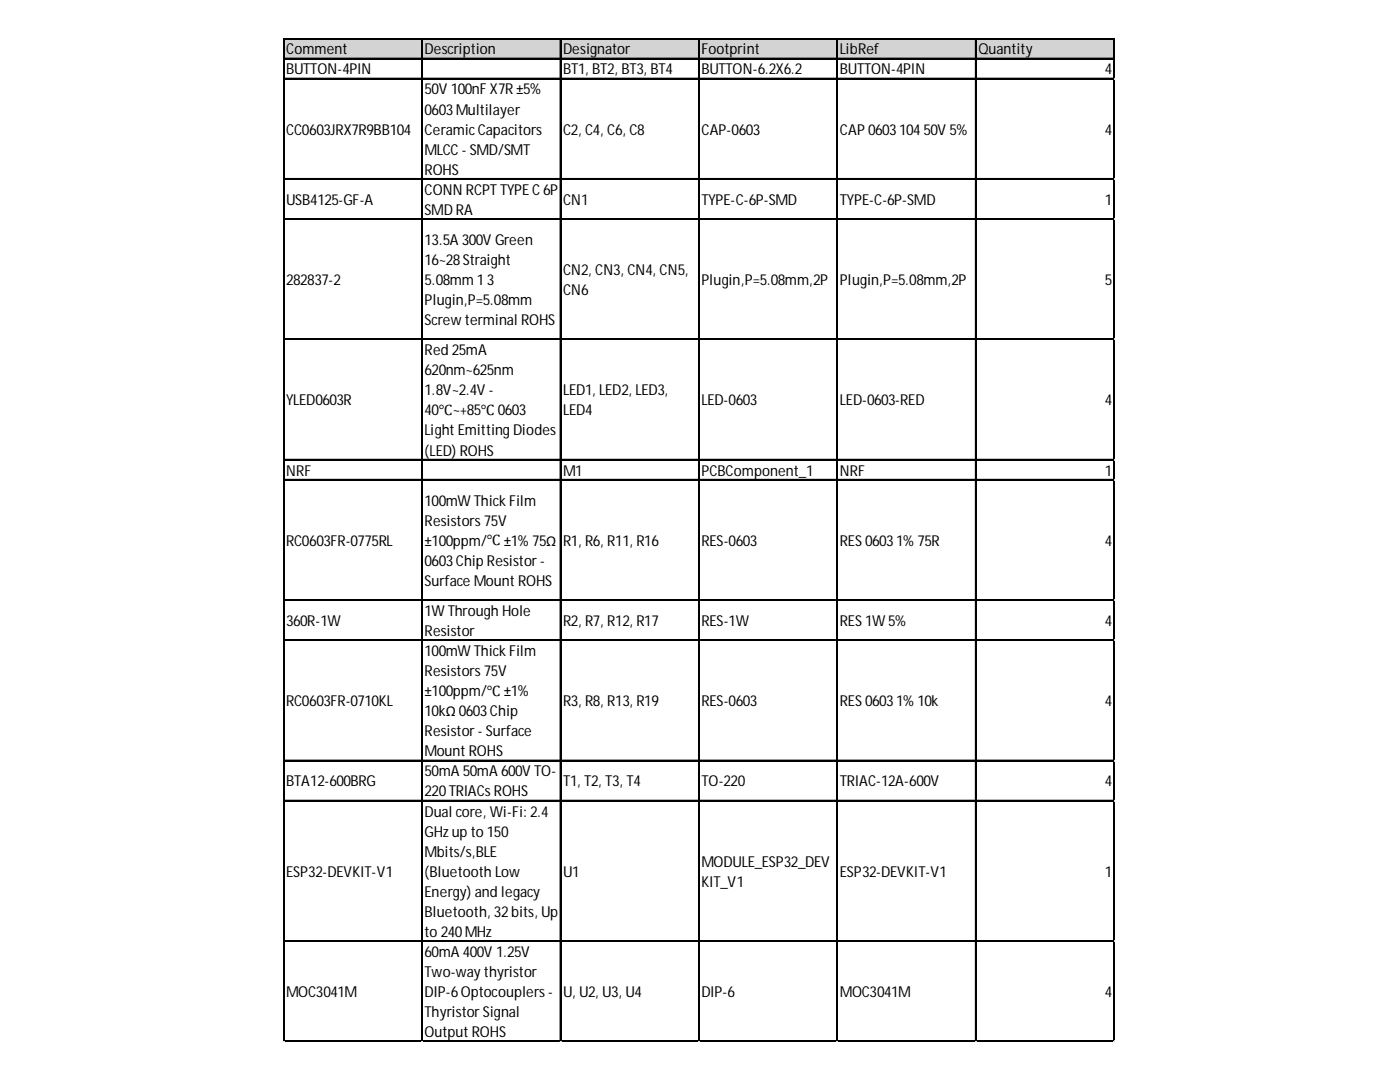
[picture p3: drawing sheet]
<svg xmlns="http://www.w3.org/2000/svg" width="279mm" height="216mm" viewBox="0 0 279 216" stroke-linecap="round" stroke-linejoin="round" font-family="sans-serif">
<defs><g id="words">
<g font-size="3">
<text x="57.1" y="10.9">Comment</text>
<text x="84.7" y="10.9">Description</text>
<text x="112.4" y="10.9">Designator</text>
<text x="140" y="10.9">Footprint</text>
<text x="167.6" y="10.9">LibRef</text>
<text x="195.3" y="10.9">Quantity</text>
<text x="57.1" y="14.9">BUTTON-4PIN</text>
<text x="112.4" y="14.9">BT1, BT2, BT3, BT4</text>
<text x="140" y="14.9">BUTTON-6.2X6.2</text>
<text x="167.6" y="14.9">BUTTON-4PIN</text>
<text x="220.5" y="14.9">4</text>
<text x="84.7" y="18.9">50V 100nF X7R ±5%</text>
<text x="84.7" y="22.9">0603Multilayer</text>
<text x="57.1" y="26.9">CC0603JRX7R9BB104</text>
<text x="84.7" y="26.9">CeramicCapacitors</text>
<text x="112.4" y="26.9">C2, C4, C6, C8</text>
<text x="140" y="26.9">CAP-0603</text>
<text x="167.6" y="26.9">CAP 060310450V 5%</text>
<text x="220.5" y="26.9">4</text>
<text x="84.7" y="30.9">MLCC - SMD/SMT</text>
<text x="84.7" y="34.9">ROHS</text>
<text x="57.1" y="40.9">USB4125-GF-A</text>
<text x="84.7" y="38.9">CONN RCPT TYPE C 6P</text>
<text x="112.4" y="40.9">CN1</text>
<text x="140" y="40.9">TYPE-C-6P-SMD</text>
<text x="167.6" y="40.9">TYPE-C-6P-SMD</text>
<text x="220.5" y="40.9">1</text>
<text x="84.7" y="42.9">SMD RA</text>
<text x="84.7" y="48.9">13.5A 300V Green</text>
<text x="84.7" y="52.9">16~28Straight</text>
<text x="57.1" y="56.9">282837-2</text>
<text x="84.7" y="56.9">5.08mm 13</text>
<text x="112.4" y="54.9">CN2, CN3, CN4, CN5,</text>
<text x="112.4" y="58.9">CN6</text>
<text x="140" y="56.9">Plugin,P=5.08mm,2P</text>
<text x="167.6" y="56.9">Plugin,P=5.08mm,2P</text>
<text x="220.5" y="56.9">5</text>
<text x="84.7" y="60.9">Plugin,P=5.08mm</text>
<text x="84.7" y="64.9">Screw terminal ROHS</text>
<text x="84.7" y="70.9">Red 25mA</text>
<text x="84.7" y="74.9">620nm~625nm</text>
<text x="57.1" y="80.9">YLED0603R</text>
<text x="84.7" y="78.9">1.8V~2.4V -</text>
<text x="84.7" y="82.9">40℃~+85℃ 0603</text>
<text x="112.4" y="78.9">LED1, LED2, LED3,</text>
<text x="112.4" y="82.9">LED4</text>
<text x="140" y="80.9">LED-0603</text>
<text x="167.6" y="80.9">LED-0603-RED</text>
<text x="220.5" y="80.9">4</text>
<text x="84.7" y="86.9">Light Emitting Diodes</text>
<text x="57.1" y="94.9">NRF</text>
<text x="84.7" y="90.9">(LED) ROHS</text>
<text x="112.4" y="94.9">M1</text>
<text x="140" y="94.9">PCBComponent_1</text>
<text x="167.6" y="94.9">NRF</text>
<text x="220.5" y="94.9">1</text>
<text x="84.7" y="100.9">100mW Thick Film</text>
<text x="84.7" y="104.9">Resistors 75V</text>
<text x="57.1" y="108.9">RC0603FR-0775RL</text>
<text x="84.7" y="108.9">±100ppm/℃ ±1% 75Ω</text>
<text x="84.7" y="112.9">0603Chip Resistor -</text>
<text x="112.4" y="108.9">R1, R6, R11, R16</text>
<text x="140" y="108.9">RES-0603</text>
<text x="167.6" y="108.9">RES 06031% 75R</text>
<text x="220.5" y="108.9">4</text>
<text x="84.7" y="116.9">Surface Mount ROHS</text>
<text x="57.1" y="124.9">360R-1W</text>
<text x="84.7" y="122.9">1W Through Hole</text>
<text x="112.4" y="124.9">R2, R7, R12, R17</text>
<text x="140" y="124.9">RES-1W</text>
<text x="167.6" y="124.9">RES 1W 5%</text>
<text x="220.5" y="124.9">4</text>
<text x="84.7" y="126.9">Resistor</text>
<text x="84.7" y="130.9">100mW Thick Film</text>
<text x="84.7" y="134.9">Resistors 75V</text>
<text x="57.1" y="140.9">RC0603FR-0710KL</text>
<text x="84.7" y="138.9">±100ppm/℃ ±1%</text>
<text x="84.7" y="142.9">10kΩ 0603Chip</text>
<text x="112.4" y="140.9">R3, R8, R13, R19</text>
<text x="140" y="140.9">RES-0603</text>
<text x="167.6" y="140.9">RES 06031% 10k</text>
<text x="220.5" y="140.9">4</text>
<text x="84.7" y="146.9">Resistor - Surface</text>
<text x="84.7" y="150.9">Mount ROHS</text>
<text x="84.7" y="154.9">50mA 50mA 600V TO-</text>
<text x="57.1" y="156.9">BTA12-600BRG</text>
<text x="84.7" y="158.9">220TRIACs ROHS</text>
<text x="112.4" y="156.9">T1, T2, T3, T4</text>
<text x="140" y="156.9">TO-220</text>
<text x="167.6" y="156.9">TRIAC-12A-600V</text>
<text x="220.5" y="156.9">4</text>
<text x="84.7" y="162.9">Dual core, Wi-Fi: 2.4</text>
<text x="84.7" y="166.9">GHz up to 150</text>
<text x="84.7" y="170.9">Mbits/s,BLE</text>
<text x="140" y="172.9">MODULE_ESP32_DEV</text>
<text x="57.1" y="174.9">ESP32-DEVKIT-V1</text>
<text x="84.7" y="174.9">(Bluetooth Low</text>
<text x="84.7" y="178.9">Energy) and legacy</text>
<text x="112.4" y="174.9">U1</text>
<text x="140" y="176.9">KIT_V1</text>
<text x="167.6" y="174.9">ESP32-DEVKIT-V1</text>
<text x="220.5" y="174.9">1</text>
<text x="84.7" y="182.9">Bluetooth, 32bits, Up</text>
<text x="84.7" y="186.9">to 240MHz</text>
<text x="84.7" y="190.9">60mA 400V 1.25V</text>
<text x="84.7" y="194.9">Two-way thyristor</text>
<text x="57.1" y="199">MOC3041M</text>
<text x="84.7" y="199">DIP-6Optocouplers -</text>
<text x="84.7" y="203">Thyristor Signal</text>
<text x="112.4" y="199">U, U2, U3, U4</text>
<text x="140" y="199">DIP-6</text>
<text x="167.6" y="199">MOC3041M</text>
<text x="220.5" y="199">4</text>
<text x="84.7" y="207">Output ROHS</text>
</g>
</g></defs>
<path d="M56.7 7.7h165.8v4.1h-165.8z" fill="#d3d3d3"/>
<g fill="none" stroke="#000" stroke-width=".2">
<path d="M56.5 7.6v200.3M56.6 7.6v200.3M56.7 7.6h165.8M56.7 7.7h165.8M56.7 11.6h165.8M56.7 11.7h165.8M56.7 15.6h165.8M56.7 15.7h165.8M84.1 7.8v200.1M84.2 7.8v200.1M111.8 7.8v200.1M111.9 7.8v200.1"/>
<path d="M139.4 7.8v200.1M139.5 7.8v200.1M167 7.8v200.1M167.1 7.8v200.1M194.7 7.8v200.1M194.8 7.8v200.1M222.3 7.8v200.1M222.4 7.8v200.1M56.7 35.6h165.8M56.7 35.7h165.8M56.7 43.6h165.8M56.7 43.7h165.8"/>
<path d="M56.7 67.6h165.8M56.7 67.7h165.8M56.7 91.6h165.8M56.7 91.7h165.8M56.7 95.6h165.8M56.7 95.7h165.8M56.7 119.7h165.8M56.7 119.8h165.8M56.7 127.7h165.8M56.7 127.8h165.8M56.7 151.7h165.8M56.7 151.8h165.8"/>
<path d="M56.7 159.7h165.8M56.7 159.8h165.8M56.7 187.7h165.8M56.7 187.8h165.8M56.7 207.7h165.8M56.7 207.8h165.8"/>
</g>
<path d="M56.5 207.9h.1" fill="none" stroke="#d4d4d4" stroke-width=".2"/>
<path d="M56.5 207.9h.2z" fill="#d4d4d4"/>
<path d="M84.1 207.9h.1" fill="none" stroke="#d4d4d4" stroke-width=".2"/>
<path d="M84.1 207.9h.2z" fill="#d4d4d4"/>
<path d="M111.8 207.9h.1" fill="none" stroke="#d4d4d4" stroke-width=".2"/>
<path d="M111.8 207.9h.2z" fill="#d4d4d4"/>
<path d="M139.4 207.9h.1" fill="none" stroke="#d4d4d4" stroke-width=".2"/>
<path d="M139.4 207.9h.2z" fill="#d4d4d4"/>
<path d="M167 207.9h.1" fill="none" stroke="#d4d4d4" stroke-width=".2"/>
<path d="M167 207.9h.2z" fill="#d4d4d4"/>
<path d="M194.7 207.9h.1" fill="none" stroke="#d4d4d4" stroke-width=".2"/>
<path d="M194.7 207.9h.2z" fill="#d4d4d4"/>
<path d="M222.3 207.9h.1" fill="none" stroke="#d4d4d4" stroke-width=".2"/>
<path d="M222.3 207.9h.2z" fill="#d4d4d4"/>
<path d="M222.5 15.6h.1" fill="none" stroke="#d4d4d4" stroke-width=".2"/>
<path d="M222.5 15.6v.2z" fill="#d4d4d4"/>
<path d="M222.5 35.6h.1" fill="none" stroke="#d4d4d4" stroke-width=".2"/>
<path d="M222.5 35.6v.2z" fill="#d4d4d4"/>
<path d="M222.5 43.6h.1" fill="none" stroke="#d4d4d4" stroke-width=".2"/>
<path d="M222.5 43.6v.2z" fill="#d4d4d4"/>
<path d="M222.5 67.6h.1" fill="none" stroke="#d4d4d4" stroke-width=".2"/>
<path d="M222.5 67.6v.2z" fill="#d4d4d4"/>
<path d="M222.5 91.6h.1" fill="none" stroke="#d4d4d4" stroke-width=".2"/>
<path d="M222.5 91.6v.2z" fill="#d4d4d4"/>
<path d="M222.5 95.6h.1" fill="none" stroke="#d4d4d4" stroke-width=".2"/>
<path d="M222.5 95.6v.2z" fill="#d4d4d4"/>
<path d="M222.5 119.7h.1" fill="none" stroke="#d4d4d4" stroke-width=".2"/>
<path d="M222.5 119.7v.2z" fill="#d4d4d4"/>
<path d="M222.5 127.7h.1" fill="none" stroke="#d4d4d4" stroke-width=".2"/>
<path d="M222.5 127.7v.2z" fill="#d4d4d4"/>
<path d="M222.5 151.7h.1" fill="none" stroke="#d4d4d4" stroke-width=".2"/>
<path d="M222.5 151.7v.2z" fill="#d4d4d4"/>
<path d="M222.5 159.7h.1" fill="none" stroke="#d4d4d4" stroke-width=".2"/>
<path d="M222.5 159.7v.2z" fill="#d4d4d4"/>
<path d="M222.5 187.7h.1" fill="none" stroke="#d4d4d4" stroke-width=".2"/>
<path d="M222.5 187.7v.2z" fill="#d4d4d4"/>
<path d="M222.5 207.7h.1" fill="none" stroke="#d4d4d4" stroke-width=".2"/>
<path d="M222.5 207.7v.2z" fill="#d4d4d4"/>
<use href="#words"/>
</svg>
